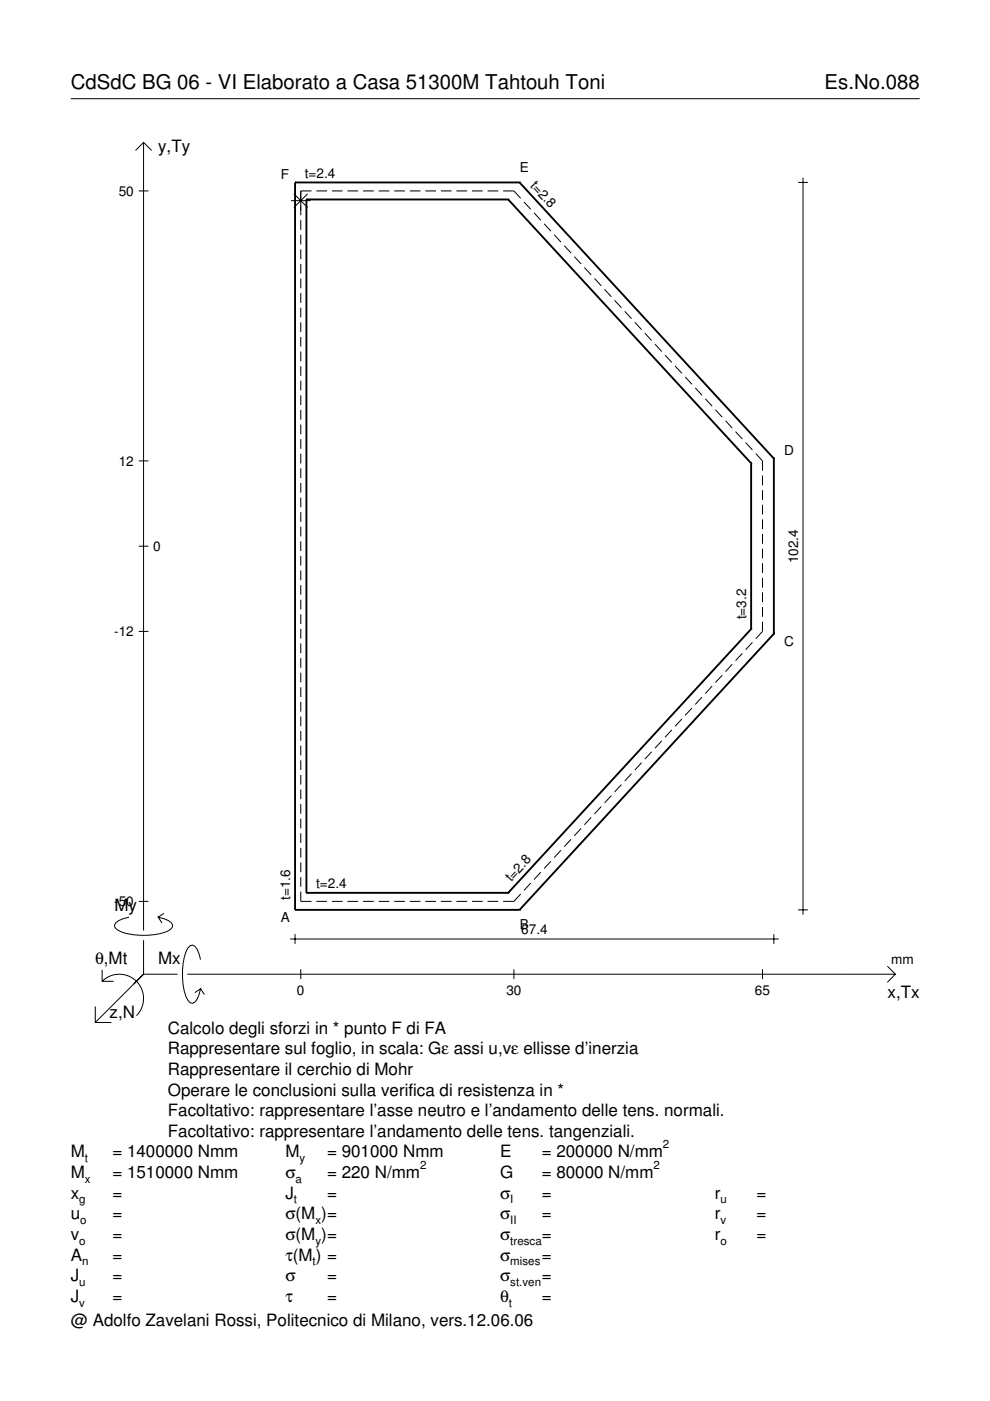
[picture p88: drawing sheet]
<svg xmlns="http://www.w3.org/2000/svg" width="210mm" height="297mm" viewBox="0 0 210 297" stroke-linecap="round" stroke-linejoin="round" font-family="sans-serif">
<defs><g id="words">
<g font-size="4.3">
<text x="15" y="18.9">CdSdC BG 06 - VI Elaborato a Casa 51300M Tahtouh Toni</text>
<text x="174.8" y="18.9">Es.No.088</text>
</g>
<g font-size="3.6">
<text x="33.5" y="32.3">y,Ty</text>
<text x="24.3" y="193.2">My</text>
<text x="20.1" y="204.5">θ,Mt</text>
<text x="33.5" y="204.5">Mx</text>
<text x="23.2" y="215.8">z,N</text>
<text x="188.2" y="211.7">x,Tx</text>
<text x="35.6" y="219.2">Calcolo degli sforzi in * punto F di FA</text>
<text x="35.6" y="227.9">Rappresentare il cerchio di Mohr</text>
<text x="35.6" y="223.5">Rappresentare sul foglio, in scala: Gε assi u,vε ellisse d’inerzia</text>
<text x="35.6" y="232.3">Operare le conclusioni sulla verifica di resistenza in *</text>
<text x="35.6" y="236.7">Facoltativo: rappresentare l’asse neutro e l’andamento delle tens. normali.</text>
<text x="15" y="245.4">M</text>
<text x="23.8" y="245.4">= 1400000 Nmm</text>
<text x="35.6" y="241">Facoltativo: rappresentare l’andamento delle tens. tangenziali.</text>
<text x="60.5" y="245.4">M</text>
<text x="69.3" y="245.4">= 901000 Nmm</text>
<text x="106" y="245.4">E</text>
<text x="114.9" y="245.4">= 200000 N/mm</text>
<text x="15" y="249.8">M</text>
<text x="23.8" y="249.8">= 1510000 Nmm</text>
<text x="60.5" y="249.8">σ</text>
<text x="69.3" y="249.8">= 220 N/mm</text>
<text x="106" y="249.8">G</text>
<text x="114.9" y="249.8">= 80000 N/mm</text>
<text x="15" y="254.2">x</text>
<text x="23.8" y="254.2">=</text>
<text x="60.5" y="254.2">J</text>
<text x="69.3" y="254.2">=</text>
<text x="106" y="254.2">σ</text>
<text x="114.9" y="254.2">=</text>
<text x="151.5" y="254.2">r</text>
<text x="160.4" y="254.2">=</text>
<text x="15" y="258.5">u</text>
<text x="15" y="262.9">v</text>
<text x="23.8" y="258.5">=</text>
<text x="23.8" y="262.9">=</text>
<text x="60.5" y="258.5">σ(M )=</text>
<text x="60.5" y="262.9">σ(M )=</text>
<text x="106" y="258.5">σ</text>
<text x="106" y="262.9">σ</text>
<text x="114.9" y="258.5">=</text>
<text x="114.9" y="262.9">=</text>
<text x="151.5" y="258.5">r</text>
<text x="151.5" y="262.9">r</text>
<text x="160.4" y="258.5">=</text>
<text x="160.4" y="262.9">=</text>
<text x="15" y="267.3">A</text>
<text x="23.8" y="267.3">=</text>
<text x="60.5" y="267.3">τ(M ) =</text>
<text x="106" y="267.3">σ</text>
<text x="114.9" y="267.3">=</text>
<text x="15" y="271.7">J</text>
<text x="23.8" y="271.7">=</text>
<text x="60.5" y="271.7">σ</text>
<text x="69.3" y="271.7">=</text>
<text x="106" y="271.7">σ</text>
<text x="114.9" y="271.7">=</text>
<text x="15" y="276">J</text>
<text x="15" y="281.2">@ Adolfo Zavelani Rossi, Politecnico di Milano, vers.12.06.06</text>
<text x="23.8" y="276">=</text>
<text x="60.5" y="276">τ</text>
<text x="69.3" y="276">=</text>
<text x="106" y="276">θ</text>
<text x="114.9" y="276">=</text>
</g>
<g font-size="2.9">
<text x="25.2" y="41.5">50</text>
<text x="59.6" y="37.9">F</text>
<text x="64.6" y="37.7">t=2.4</text>
<text x="110.2" y="36.5">E</text>
<text x="112.3" y="39.5" transform="rotate(47 112.3 39.5)">t=2.8</text>
<text x="25.2" y="98.7">12</text>
<text x="166.2" y="96.4">D</text>
<text x="32.5" y="116.8">0</text>
<text x="169.2" y="119.4" transform="rotate(-90 169.2 119.4)">102.4</text>
<text x="158.2" y="131.3" transform="rotate(-90 158.2 131.3)">t=3.2</text>
<text x="24.2" y="134.9">-12</text>
<text x="166.2" y="137">C</text>
<text x="61.5" y="190.9" transform="rotate(-90 61.5 190.9)">t=1.6</text>
<text x="67" y="188.3">t=2.4</text>
<text x="108.4" y="187.1" transform="rotate(-47 108.4 187.1)">t=2.8</text>
<text x="24.2" y="192.1">-50</text>
<text x="59.6" y="195.5">A</text>
<text x="110.2" y="196.9">B</text>
<text x="110.5" y="198.1">67.4</text>
<text x="189" y="204.5">mm</text>
<text x="63" y="210.9">0</text>
<text x="107.4" y="210.9">30</text>
<text x="160.1" y="210.9">65</text>
</g>
<g font-size="2.4">
<text x="140.6" y="243.4">2</text>
<text x="18" y="246.4">t</text>
<text x="18" y="250.8">x</text>
<text x="62.7" y="250.8">a</text>
<text x="63.5" y="246.4">y</text>
<text x="89.1" y="247.8">2</text>
<text x="138.6" y="247.8">2</text>
<text x="16.8" y="255.2">g</text>
<text x="62.3" y="255.2">t</text>
<text x="108.2" y="255.2">I</text>
<text x="152.7" y="255.2">u</text>
<text x="16.8" y="263.9">o</text>
<text x="17" y="259.5">o</text>
<text x="66.9" y="259.5">x</text>
<text x="66.9" y="263.9">y</text>
<text x="108.2" y="259.5">II</text>
<text x="108.2" y="263.9">tresca</text>
<text x="152.7" y="259.5">v</text>
<text x="152.7" y="263.9">o</text>
<text x="17.4" y="268.3">n</text>
<text x="66.3" y="268.3">t</text>
<text x="108.2" y="268.3">mises</text>
<text x="16.8" y="272.7">u</text>
<text x="108.2" y="272.7">st.ven</text>
<text x="16.8" y="277">v</text>
<text x="107.9" y="277">t</text>
</g>
</g></defs>
<g fill="none" stroke="#000" stroke-width=".21">
<path d="M15 20.9h180M28.7 31.9l1.7-1.7 1.8 1.7M30.4 30.2v167.1M169.2 38.7h2.1M170.3 37.7v156.2M29.4 40.5h2.1M61.7 42.5h4.1M62.3 41.1l2.9 2.9M63.8 46.7v2M63.8 49.8v2M63.8 52.9v2M63.8 56v2"/>
<path d="M63.8 59.1v2M65.2 41.1l-2.9 2.9M66 40.5h-2.2v5.1M67.1 40.5h2.2M70.4 40.5h2.2M73.7 40.5h2.2M77 40.5h2.2M80.3 40.5h2.2M83.6 40.5h2.2M86.9 40.5h2.2M90.2 40.5h2.2M93.5 40.5h2.2"/>
<path d="M96.8 40.5h2.2M100.1 40.5h2.2M103.4 40.5h2.2M106.7 40.5h2.3l1.4 1.6M111.1 42.8l1.4 1.6M113.2 45.1l1.5 1.6M115.4 47.4l1.4 1.6M117.5 49.8l1.4 1.5M119.6 52.1l1.5 1.5M121.8 54.4l1.4 1.6M123.9 56.7l1.4 1.6M126 59l1.5 1.6"/>
<path d="M63.8 62.2v2M63.8 65.2v2.1M63.8 68.3v2.1M63.8 71.4v2.1M63.8 74.5v2.1M63.8 77.6v2.1M128.2 61.4l1.4 1.5M130.3 63.7l1.5 1.5M132.5 66l1.4 1.6M134.6 68.3l1.4 1.6M136.7 70.6l1.5 1.6M138.9 73l1.4 1.5"/>
<path d="M141 75.3l1.4 1.5M143.1 77.6l1.5 1.6M145.3 79.9l1.4 1.6M29.4 97.7h2.1M63.8 80.7v2.1M63.8 83.8v2.1M63.8 86.9v2.1M63.8 90v2.1M63.8 93.1v2.1M63.8 96.2v2.1M63.8 99.3v2.1M147.4 82.2l1.4 1.6"/>
<path d="M149.5 84.6l1.5 1.5M151.7 86.9l1.4 1.5M153.8 89.2l1.5 1.6M156 91.5l1.4 1.6M158.1 93.8l1.4 1.6M160.2 96.2l1.5 1.5v2.1M29.4 115.8h2.1M63.8 102.4v2.1M63.8 105.5v2M63.8 108.6v2M63.8 111.7v2M63.8 114.8v2"/>
<path d="M63.8 117.9v2M161.7 100.8v2.1M161.7 103.9v2.1M161.7 107v2.1M161.7 110.1v2.1M161.7 113.2v2.1M161.7 116.3v2.1M161.7 119.4v2.1M29.4 133.9h2.1M63.8 121v2M63.8 124.1v2M63.8 127.1v2.1"/>
<path d="M63.8 130.2v2.1M63.8 133.3v2.1M63.8 136.4v2.1M63.8 139.5v2.1M157.4 138.5l-1.4 1.6M159.5 136.2l-1.4 1.6M161.7 122.5v2.1M161.7 125.6v2.1M161.7 128.7v2.1M161.7 131.8v2.1l-1.5 1.5M63.8 142.6v2.1M63.8 145.7v2.1"/>
<path d="M63.8 148.8v2.1M63.8 151.9v2.1M63.8 155v2.1M63.8 158.1v2.1M138.2 159.4l-1.5 1.6M140.3 157.1l-1.4 1.5M142.4 154.8l-1.4 1.5M144.6 152.4l-1.5 1.6M146.7 150.1l-1.4 1.6M148.8 147.8l-1.4 1.6M151 145.5l-1.5 1.5M153.1 143.2l-1.4 1.5"/>
<path d="M155.3 140.8l-1.5 1.6M63.8 161.2v2.1M63.8 164.3v2.1M63.8 167.4v2M63.8 170.5v2M63.8 173.6v2M63.8 176.7v2M63.8 179.8v2M121.1 178l-1.5 1.5M123.2 175.6l-1.4 1.6M125.3 173.3l-1.4 1.6M127.5 171l-1.5 1.6"/>
<path d="M129.6 168.7l-1.4 1.5M131.8 166.4l-1.5 1.5M133.9 164l-1.4 1.6M136 161.7l-1.4 1.6M27.3 194.5a3.6 3.6 0 0 0-3 1.7l.1 .5a5.6 5.6 0 0 0 3.8 1.5 13.4 13.4 0 0 0 7.8-1l.5-.5 .1-.5a3.6 3.6 0 0 0-3.1-1.7l.8 1.2M29.4 191.1h2.1M30.4 199.3v7.3M34.7 193.7l-1.2 .8M61.5 199.1h103.6M62.6 198.1v2M63.8 189v2.1h2.2M63.8 182.9v2"/>
<path d="M63.8 186v2M67.1 191.1h2.2M70.4 191.1h2.2M73.7 191.1h2.2M77 191.1h2.2M80.3 191.1h2.2M83.6 191.1h2.2M86.9 191.1h2.2M90.2 191.1h2.2M93.5 191.1h2.2M96.8 191.1h2.2M100.1 191.1h2.2"/>
<path d="M103.4 191.1h2.2M110.4 189.5l-1.4 1.6h-2.3M112.5 187.2l-1.4 1.6M114.7 184.9l-1.5 1.6M116.8 182.6l-1.4 1.6M118.9 180.3l-1.4 1.5M164.1 198.1v2M169.2 192.9h2.1M20.2 213.4v3.4h3.4M21.7 208.1a5.1 5.1 0 0 1 7.2 0 5.1 5.1 0 0 1 0 7.2M21.7 205.6v2.5h2.4M30.4 206.6l-10.2 10.2"/>
<path d="M30.4 206.6h7.2M39.7 206.6h150.1M42.5 203.5a3.6 3.6 0 0 0-1.7-3.1l-.5 .1a5.7 5.7 0 0 0-1.5 3.8 13.3 13.3 0 0 0 1 7.8l.5 .5 .5 .1a3.6 3.6 0 0 0 1.7-3.1l-1.2 .9M42.5 209.6l.8 1.3M63.8 205.5v2.1M109 205.5v2.1M161.7 205.5v2.1M188.1 204.8l1.7 1.8-1.7 1.7"/>
</g>
<g fill="none" stroke="#000" stroke-width=".4">
<path d="M62.6 38.7h.1M62.6 38.7h47.6M62.6 38.7v154.2M110.2 38.7h.1M110.2 38.7l53.9 58.5M65 42.3h.1M65 42.3h42.7M65 42.3v147M107.7 42.3h.1M107.7 42.3l51.6 55.9M159.3 98.2h.1M159.3 98.2v35.2"/>
<path d="M164.1 97.2h.1M164.1 97.2v37.2M159.3 133.4h.1M159.3 133.4l-51.6 55.9M164.1 134.4h.1M164.1 134.4l-53.9 58.5M62.6 192.9h.1M62.6 192.9h47.6M65 189.3h.1M65 189.3h42.7M107.7 189.3h.1M110.2 192.9h.1"/>
</g>
<use href="#words"/>
</svg>
